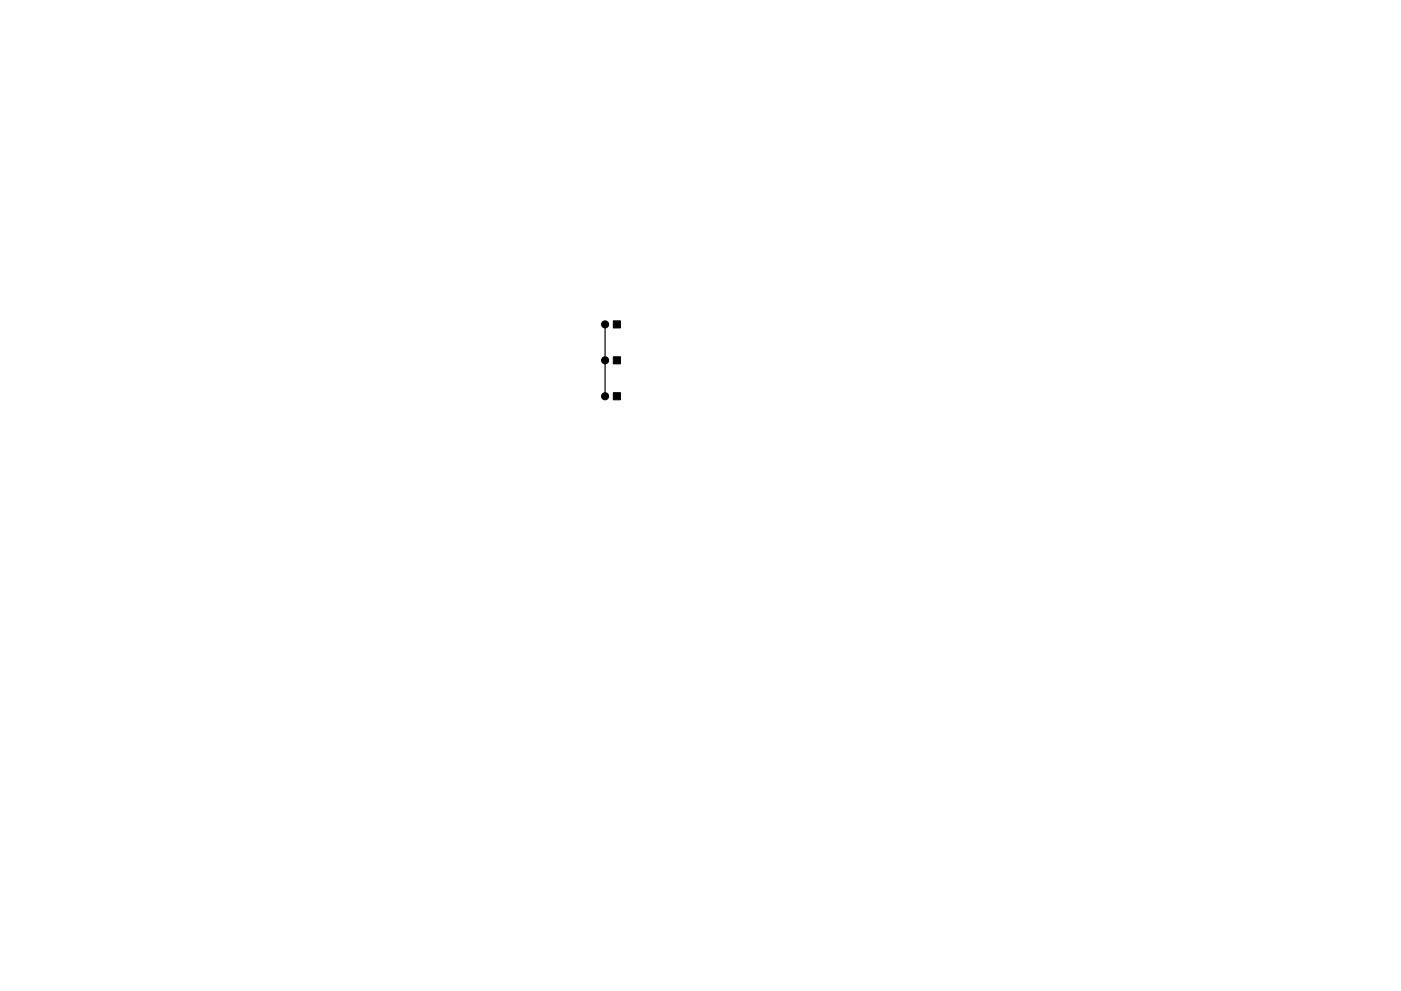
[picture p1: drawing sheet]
<svg xmlns="http://www.w3.org/2000/svg" width="297mm" height="210mm" viewBox="0 0 297 210" stroke-linecap="round" stroke-linejoin="round" font-family="sans-serif">
<g fill="#000" stroke="#000" stroke-width=".21">
<path d="M130 68.1h1.5v1.5h-1.5zM130 75.7h1.5v1.5h-1.5zM130 83.3h1.5v1.5h-1.5z"/>
<circle cx="128.3" cy="68.8" r=".75"/>
<circle cx="128.3" cy="76.4" r=".75"/>
<circle cx="128.3" cy="84.1" r=".75"/>
</g>
<path d="M128.3 68.8v15.3" fill="none" stroke="#000" stroke-width=".25"/>
</svg>
